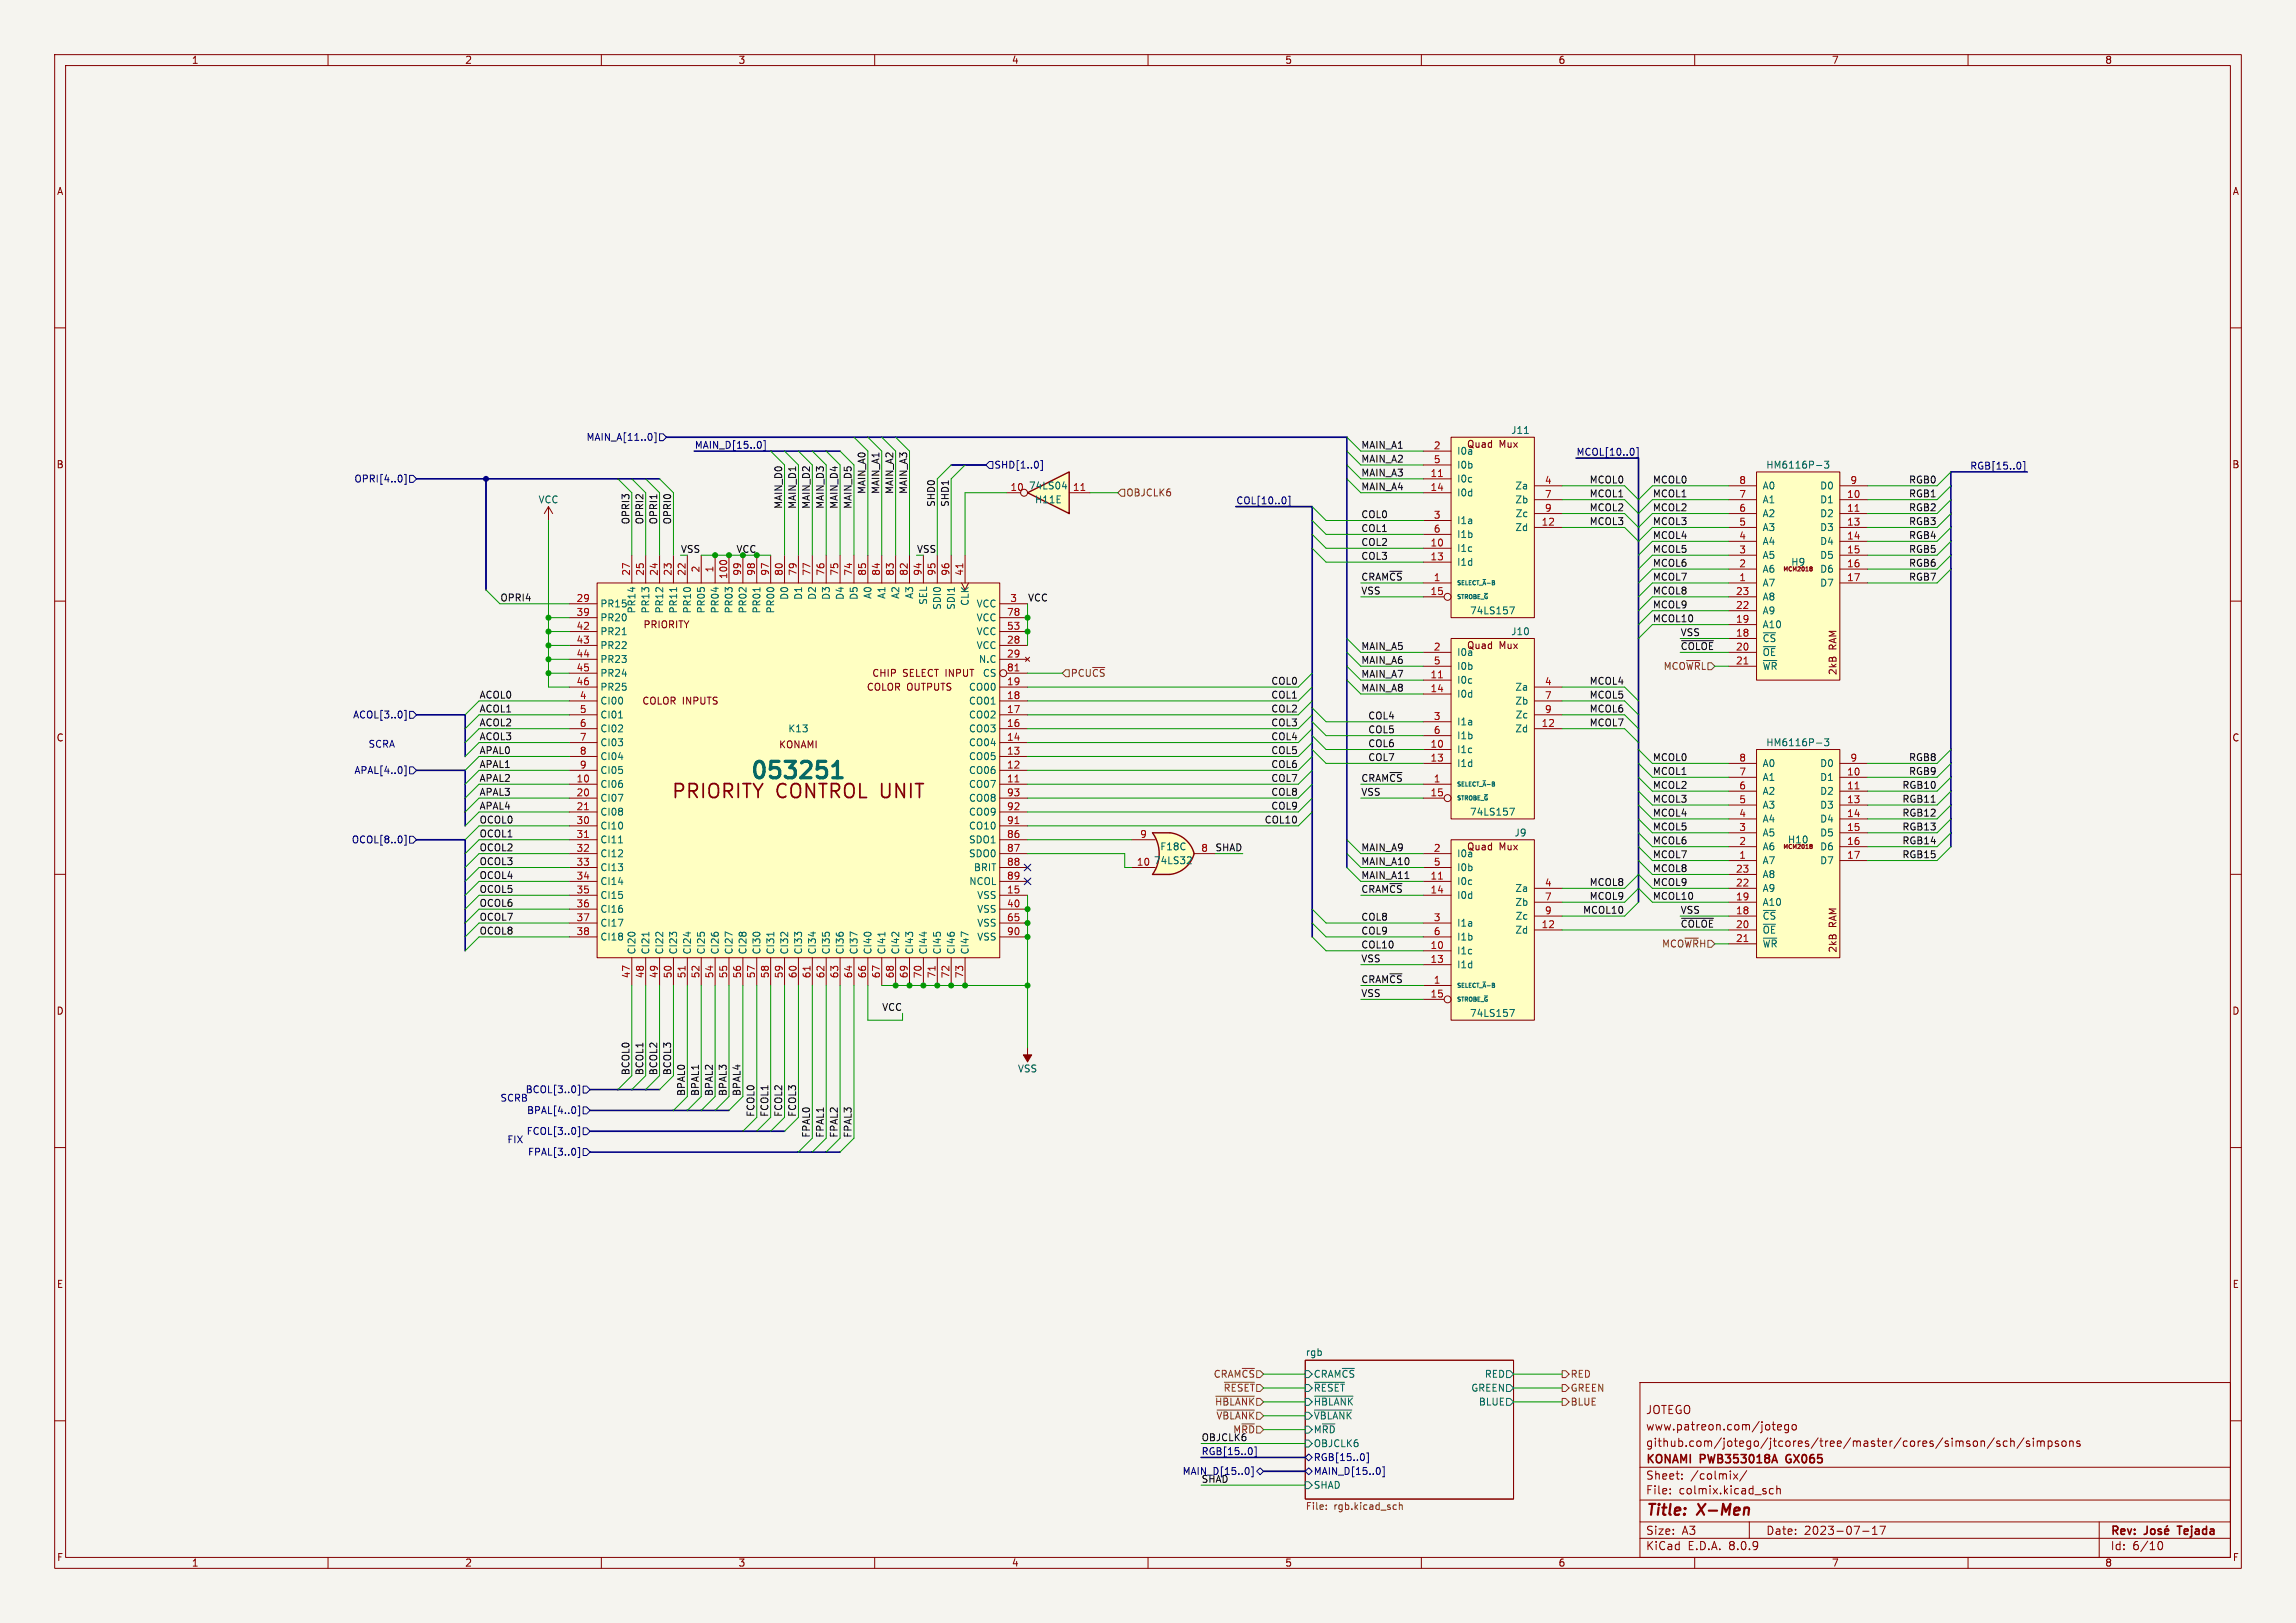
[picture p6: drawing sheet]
<svg xmlns="http://www.w3.org/2000/svg" width="420mm" height="297mm" viewBox="0 0 420 297" stroke-linecap="round" stroke-linejoin="round" font-family="sans-serif">
<defs><g id="words">
<text font-size="4.2" fill="#006464" x="136.9" y="143.4">053251</text>
<g font-size="3.5" fill="#840000">
<text x="122.7" y="146.5">PRIORITY</text>
<text x="141.9" y="146.5">CONTROL UNIT</text>
</g>
<g font-size="2.8" fill="#840000">
<text x="301" y="277.9">Title:</text>
<text x="310.6" y="277.9">X-Men</text>
</g>
<g font-size="2.1" fill="#840000">
<text x="301" y="262">www.patreon.com/jotego</text>
<text x="301" y="259">JOTEGO</text>
<text x="301" y="268.2">KONAMI</text>
<text x="301" y="265">github.com/jotego/jtcores/tree/master/cores/simson/sch/simpsons</text>
<text x="311.1" y="268.2">PWB353018A</text>
<text x="327.4" y="268.2">GX065</text>
<text x="301" y="273.7">File:</text>
<text x="301" y="271">Sheet:</text>
<text x="307.1" y="273.7">colmix.kicad_sch</text>
<text x="309.2" y="271">/colmix/</text>
<text x="301" y="281.1">Size:</text>
<text x="307.6" y="281.1">A3</text>
<text x="323" y="281.1">Date:</text>
<text x="330" y="281.1">2023-07-17</text>
<text x="386" y="281.3">Rev:</text>
<text x="399.1" y="281.3">Tejada</text>
<text x="301" y="283.9">KiCad</text>
<text x="308.7" y="283.9">E.D.A.</text>
<text x="316.3" y="283.9">8.0.9</text>
<text x="386" y="283.9">Id:</text>
<text x="390.1" y="283.9">6/10</text>
</g>
<g font-size="1.8" fill="#840000">
<text x="35" y="11.9">1</text>
<text x="85" y="11.9">2</text>
<text x="135" y="11.9">3</text>
<text x="185" y="11.9">4</text>
<text x="235" y="11.9">5</text>
<text x="285" y="11.9">6</text>
<text x="335" y="11.9">7</text>
<text x="385" y="11.9">8</text>
<text x="10.3" y="35.9">A</text>
<text x="408.3" y="35.9">A</text>
<text x="268.3" y="82.2">Quad</text>
<text x="274.2" y="82.2">Mux</text>
<text x="10.3" y="85.9">B</text>
<text x="408.2" y="85.9">B</text>
<text x="117.6" y="115.2">PRIORITY</text>
<text x="268.3" y="119">Quad</text>
<text x="274.2" y="119">Mux</text>
<text x="336.2" y="118.9" transform="rotate(-90 336.2 118.9)">RAM</text>
<text x="159.5" y="124.1">CHIP</text>
<text x="165.1" y="124.1">SELECT INPUT</text>
<text x="336.2" y="123.6" transform="rotate(-90 336.2 123.6)">2kB</text>
<text x="117.4" y="129.1">COLOR INPUTS</text>
<text x="158.5" y="126.6">COLOR OUTPUTS</text>
<text x="10.3" y="135.9">C</text>
<text x="142.4" y="137.1">KONAMI</text>
<text x="408.2" y="135.9">C</text>
<text x="268.3" y="155.8">Quad</text>
<text x="274.2" y="155.8">Mux</text>
<text x="336.2" y="169.7" transform="rotate(-90 336.2 169.7)">RAM</text>
<text x="336.2" y="174.4" transform="rotate(-90 336.2 174.4)">2kB</text>
<text x="10.3" y="185.9">D</text>
<text x="408.2" y="185.9">D</text>
<text x="10.3" y="235.9">E</text>
<text x="408.3" y="235.9">E</text>
<text x="10.3" y="285.9">F</text>
<text x="35" y="286.9">1</text>
<text x="85" y="286.9">2</text>
<text x="135" y="286.9">3</text>
<text x="185" y="286.9">4</text>
<text x="235" y="286.9">5</text>
<text x="285" y="286.9">6</text>
<text x="335" y="286.9">7</text>
<text x="385" y="286.9">8</text>
<text x="408.3" y="285.9">F</text>
</g>
<g font-size="1.8" fill="#000084">
<text x="107.2" y="80.9">MAIN_A[11..0]</text>
<text x="127" y="82.2">MAIN_D[15..0]</text>
<text x="288.3" y="83.5">MCOL[10..0]</text>
<text x="64.7" y="88.5">OPRI[4..0]</text>
<text x="181.8" y="86">SHD[1..0]</text>
<text x="360.3" y="86">RGB[15..0]</text>
<text x="226.1" y="92.4">COL[10..0]</text>
<text x="64.5" y="131.7">ACOL[3..0]</text>
<text x="64.7" y="141.8">APAL[4..0]</text>
<text x="64.3" y="154.5">OCOL[8..0]</text>
<text x="96.1" y="200.3">BCOL[3..0]</text>
<text x="96.2" y="207.9">FCOL[3..0]</text>
<text x="96.3" y="204.1">BPAL[4..0]</text>
<text x="96.5" y="211.7">FPAL[3..0]</text>
<text x="219.7" y="266.4">RGB[15..0]</text>
<text x="240.2" y="267.6">RGB[15..0]</text>
<text x="216.2" y="270.1">MAIN_D[15..0]</text>
<text x="240.2" y="270.1">MAIN_D[15..0]</text>
</g>
<g font-size="1.8" fill="#0f0f0f">
<text x="248.9" y="82.2">MAIN_A1</text>
<text x="248.9" y="87.3">MAIN_A3</text>
<text x="248.9" y="89.8">MAIN_A4</text>
<text x="248.9" y="84.7">MAIN_A2</text>
<text x="290.7" y="88.6">MCOL0</text>
<text x="302.3" y="88.6">MCOL0</text>
<text x="349.1" y="88.6">RGB0</text>
<text x="143.2" y="93.2" transform="rotate(-90 143.2 93.2)">MAIN_D0</text>
<text x="145.7" y="93.2" transform="rotate(-90 145.7 93.2)">MAIN_D1</text>
<text x="148.2" y="93.2" transform="rotate(-90 148.2 93.2)">MAIN_D2</text>
<text x="150.8" y="93.2" transform="rotate(-90 150.8 93.2)">MAIN_D3</text>
<text x="153.3" y="93.2" transform="rotate(-90 153.3 93.2)">MAIN_D4</text>
<text x="155.9" y="93.2" transform="rotate(-90 155.9 93.2)">MAIN_D5</text>
<text x="158.4" y="90.5" transform="rotate(-90 158.4 90.5)">MAIN_A0</text>
<text x="160.9" y="90.5" transform="rotate(-90 160.9 90.5)">MAIN_A1</text>
<text x="163.5" y="90.5" transform="rotate(-90 163.5 90.5)">MAIN_A2</text>
<text x="166" y="90.5" transform="rotate(-90 166 90.5)">MAIN_A3</text>
<text x="171.1" y="92.9" transform="rotate(-90 171.1 92.9)">SHD0</text>
<text x="173.6" y="92.9" transform="rotate(-90 173.6 92.9)">SHD1</text>
<text x="248.9" y="94.9">COL0</text>
<text x="290.7" y="93.6">MCOL2</text>
<text x="290.7" y="91.1">MCOL1</text>
<text x="302.3" y="91.1">MCOL1</text>
<text x="302.3" y="93.6">MCOL2</text>
<text x="349.1" y="91.1">RGB1</text>
<text x="349.1" y="93.6">RGB2</text>
<text x="115.2" y="96.1" transform="rotate(-90 115.2 96.1)">OPRI3</text>
<text x="117.8" y="96.1" transform="rotate(-90 117.8 96.1)">OPRI2</text>
<text x="120.3" y="96.1" transform="rotate(-90 120.3 96.1)">OPRI1</text>
<text x="122.8" y="96.1" transform="rotate(-90 122.8 96.1)">OPRI0</text>
<text x="248.9" y="97.4">COL1</text>
<text x="248.9" y="100">COL2</text>
<text x="290.7" y="96.2">MCOL3</text>
<text x="302.3" y="98.7">MCOL4</text>
<text x="302.3" y="96.2">MCOL3</text>
<text x="302.3" y="101.3">MCOL5</text>
<text x="349.1" y="101.3">RGB5</text>
<text x="349.1" y="96.2">RGB3</text>
<text x="349.1" y="98.7">RGB4</text>
<text x="248.9" y="102.5">COL3</text>
<text x="248.9" y="106.3">CRAM~{CS}</text>
<text x="302.3" y="106.3">MCOL7</text>
<text x="302.3" y="103.8">MCOL6</text>
<text x="349.1" y="106.3">RGB7</text>
<text x="349.1" y="103.8">RGB6</text>
<text x="91.4" y="110.1">OPRI4</text>
<text x="188" y="110.1">VCC</text>
<text x="248.9" y="108.9">VSS</text>
<text x="302.3" y="108.9">MCOL8</text>
<text x="302.3" y="114">MCOL10</text>
<text x="302.3" y="111.4">MCOL9</text>
<text x="248.9" y="119">MAIN_A5</text>
<text x="307.3" y="119">~{COLOE}</text>
<text x="307.3" y="116.5">VSS</text>
<text x="232.4" y="125.4">COL0</text>
<text x="248.9" y="124.1">MAIN_A7</text>
<text x="248.9" y="121.6">MAIN_A6</text>
<text x="290.7" y="125.4">MCOL4</text>
<text x="87.6" y="130.5">ACOL1</text>
<text x="87.6" y="127.9">ACOL0</text>
<text x="232.4" y="127.9">COL1</text>
<text x="232.4" y="130.5">COL2</text>
<text x="248.9" y="126.7">MAIN_A8</text>
<text x="250.2" y="131.7">COL4</text>
<text x="290.7" y="127.9">MCOL5</text>
<text x="290.7" y="130.5">MCOL6</text>
<text x="87.6" y="133">ACOL2</text>
<text x="87.6" y="135.5">ACOL3</text>
<text x="232.4" y="133">COL3</text>
<text x="232.4" y="135.5">COL4</text>
<text x="250.2" y="134.3">COL5</text>
<text x="250.2" y="136.8">COL6</text>
<text x="290.7" y="133">MCOL7</text>
<text x="87.6" y="138.1">APAL0</text>
<text x="87.6" y="140.6">APAL1</text>
<text x="87.6" y="143.2">APAL2</text>
<text x="232.4" y="138.1">COL5</text>
<text x="232.4" y="143.2">COL7</text>
<text x="232.4" y="140.6">COL6</text>
<text x="248.9" y="143.2">CRAM~{CS}</text>
<text x="250.2" y="139.4">COL7</text>
<text x="302.3" y="141.9">MCOL1</text>
<text x="302.3" y="139.4">MCOL0</text>
<text x="349.1" y="139.4">RGB8</text>
<text x="349.1" y="141.9">RGB9</text>
<text x="87.6" y="145.7">APAL3</text>
<text x="87.6" y="148.2">APAL4</text>
<text x="232.4" y="145.7">COL8</text>
<text x="232.4" y="148.2">COL9</text>
<text x="248.9" y="145.7">VSS</text>
<text x="302.3" y="149.5">MCOL4</text>
<text x="302.3" y="144.4">MCOL2</text>
<text x="302.3" y="147">MCOL3</text>
<text x="347.9" y="149.5">RGB12</text>
<text x="347.9" y="144.4">RGB10</text>
<text x="347.9" y="147">RGB11</text>
<text x="87.6" y="150.8">OCOL0</text>
<text x="87.6" y="155.9">OCOL2</text>
<text x="87.6" y="153.3">OCOL1</text>
<text x="222.2" y="155.9">SHAD</text>
<text x="231.2" y="150.8">COL10</text>
<text x="248.9" y="155.9">MAIN_A9</text>
<text x="302.3" y="152.1">MCOL5</text>
<text x="302.3" y="154.6">MCOL6</text>
<text x="347.9" y="154.6">RGB14</text>
<text x="347.9" y="152.1">RGB13</text>
<text x="87.6" y="160.9">OCOL4</text>
<text x="87.6" y="158.4">OCOL3</text>
<text x="248.9" y="158.4">MAIN_A10</text>
<text x="248.9" y="160.9">MAIN_A11</text>
<text x="302.3" y="159.7">MCOL8</text>
<text x="302.3" y="157.1">MCOL7</text>
<text x="347.9" y="157.1">RGB15</text>
<text x="87.6" y="163.5">OCOL5</text>
<text x="87.6" y="166">OCOL6</text>
<text x="248.9" y="163.5">CRAM~{CS}</text>
<text x="289.5" y="167.3">MCOL10</text>
<text x="290.7" y="162.2">MCOL8</text>
<text x="290.7" y="164.8">MCOL9</text>
<text x="302.3" y="162.2">MCOL9</text>
<text x="302.3" y="164.8">MCOL10</text>
<text x="307.3" y="167.3">VSS</text>
<text x="87.6" y="168.6">OCOL7</text>
<text x="87.6" y="171.1">OCOL8</text>
<text x="248.9" y="171.1">COL9</text>
<text x="248.9" y="173.6">COL10</text>
<text x="248.9" y="168.6">COL8</text>
<text x="307.3" y="169.8">~{COLOE}</text>
<text x="248.9" y="180">CRAM~{CS}</text>
<text x="248.9" y="176.2">VSS</text>
<text x="161.3" y="185.1">VCC</text>
<text x="248.9" y="182.5">VSS</text>
<text x="115.2" y="196.8" transform="rotate(-90 115.2 196.8)">BCOL0</text>
<text x="117.8" y="196.8" transform="rotate(-90 117.8 196.8)">BCOL1</text>
<text x="120.3" y="196.8" transform="rotate(-90 120.3 196.8)">BCOL2</text>
<text x="122.8" y="196.8" transform="rotate(-90 122.8 196.8)">BCOL3</text>
<text x="125.4" y="200.7" transform="rotate(-90 125.4 200.7)">BPAL0</text>
<text x="127.9" y="200.7" transform="rotate(-90 127.9 200.7)">BPAL1</text>
<text x="130.5" y="200.7" transform="rotate(-90 130.5 200.7)">BPAL2</text>
<text x="133" y="200.7" transform="rotate(-90 133 200.7)">BPAL3</text>
<text x="135.5" y="200.7" transform="rotate(-90 135.5 200.7)">BPAL4</text>
<text x="138.1" y="204.5" transform="rotate(-90 138.1 204.5)">FCOL0</text>
<text x="140.6" y="204.5" transform="rotate(-90 140.6 204.5)">FCOL1</text>
<text x="143.2" y="204.5" transform="rotate(-90 143.2 204.5)">FCOL2</text>
<text x="145.7" y="204.5" transform="rotate(-90 145.7 204.5)">FCOL3</text>
<text x="148.2" y="208.3" transform="rotate(-90 148.2 208.3)">FPAL0</text>
<text x="150.8" y="208.3" transform="rotate(-90 150.8 208.3)">FPAL1</text>
<text x="153.3" y="208.3" transform="rotate(-90 153.3 208.3)">FPAL2</text>
<text x="155.9" y="208.3" transform="rotate(-90 155.9 208.3)">FPAL3</text>
<text x="219.7" y="263.8">OBJCLK6</text>
<text x="225.5" y="262.5">M~{RD}</text>
<text x="219.7" y="271.4">SHAD</text>
</g>
<g font-size="1.8" fill="#a90000">
<text x="262.2" y="82.3">2</text>
<text x="184.7" y="89.9">10</text>
<text x="196.2" y="89.9">11</text>
<text x="261.6" y="87.4">11</text>
<text x="261.6" y="89.9">14</text>
<text x="262.2" y="84.8">5</text>
<text x="282.5" y="88.6">4</text>
<text x="318.1" y="88.6">8</text>
<text x="338.4" y="88.6">9</text>
<text x="262.2" y="95">3</text>
<text x="282.5" y="91.2">7</text>
<text x="282.5" y="93.7">9</text>
<text x="318.1" y="93.7">6</text>
<text x="318.1" y="91.2">7</text>
<text x="337.8" y="91.2">10</text>
<text x="337.8" y="93.7">11</text>
<text x="261.6" y="100.1">10</text>
<text x="262.2" y="97.5">6</text>
<text x="281.9" y="96.3">12</text>
<text x="318.1" y="101.3">3</text>
<text x="318.1" y="98.8">4</text>
<text x="318.1" y="96.3">5</text>
<text x="337.8" y="96.3">13</text>
<text x="337.8" y="98.8">14</text>
<text x="337.8" y="101.3">15</text>
<text x="115.3" y="105.5" transform="rotate(-90 115.3 105.5)">27</text>
<text x="117.9" y="105.5" transform="rotate(-90 117.9 105.5)">25</text>
<text x="120.4" y="105.5" transform="rotate(-90 120.4 105.5)">24</text>
<text x="122.9" y="105.5" transform="rotate(-90 122.9 105.5)">23</text>
<text x="125.5" y="105.5" transform="rotate(-90 125.5 105.5)">22</text>
<text x="128" y="104.8" transform="rotate(-90 128 104.8)">2</text>
<text x="130.6" y="104.8" transform="rotate(-90 130.6 104.8)">1</text>
<text x="133.1" y="106.1" transform="rotate(-90 133.1 106.1)">100</text>
<text x="135.6" y="105.5" transform="rotate(-90 135.6 105.5)">99</text>
<text x="138.2" y="105.5" transform="rotate(-90 138.2 105.5)">98</text>
<text x="140.7" y="105.5" transform="rotate(-90 140.7 105.5)">97</text>
<text x="143.3" y="105.5" transform="rotate(-90 143.3 105.5)">80</text>
<text x="145.8" y="105.5" transform="rotate(-90 145.8 105.5)">79</text>
<text x="148.3" y="105.5" transform="rotate(-90 148.3 105.5)">77</text>
<text x="150.9" y="105.5" transform="rotate(-90 150.9 105.5)">76</text>
<text x="153.4" y="105.5" transform="rotate(-90 153.4 105.5)">75</text>
<text x="156" y="105.5" transform="rotate(-90 156 105.5)">74</text>
<text x="158.5" y="105.5" transform="rotate(-90 158.5 105.5)">85</text>
<text x="161" y="105.5" transform="rotate(-90 161 105.5)">84</text>
<text x="163.6" y="105.5" transform="rotate(-90 163.6 105.5)">83</text>
<text x="166.1" y="105.5" transform="rotate(-90 166.1 105.5)">82</text>
<text x="168.7" y="105.5" transform="rotate(-90 168.7 105.5)">94</text>
<text x="171.2" y="105.5" transform="rotate(-90 171.2 105.5)">95</text>
<text x="173.7" y="105.5" transform="rotate(-90 173.7 105.5)">96</text>
<text x="176.3" y="105.5" transform="rotate(-90 176.3 105.5)">41</text>
<text x="261.6" y="102.6">13</text>
<text x="262.2" y="106.4">1</text>
<text x="318.1" y="106.4">1</text>
<text x="318.1" y="103.9">2</text>
<text x="337.8" y="103.9">16</text>
<text x="337.8" y="106.4">17</text>
<text x="105.4" y="110.2">29</text>
<text x="105.4" y="112.8">39</text>
<text x="184.1" y="112.8">78</text>
<text x="184.7" y="110.2">3</text>
<text x="261.6" y="109">15</text>
<text x="317.5" y="111.5">22</text>
<text x="317.5" y="109">23</text>
<text x="105.4" y="115.3">42</text>
<text x="105.4" y="117.9">43</text>
<text x="184.1" y="117.9">28</text>
<text x="184.1" y="115.3">53</text>
<text x="262.2" y="119.1">2</text>
<text x="317.5" y="116.6">18</text>
<text x="317.5" y="114">19</text>
<text x="317.5" y="119.1">20</text>
<text x="105.4" y="120.4">44</text>
<text x="105.4" y="122.9">45</text>
<text x="105.4" y="125.5">46</text>
<text x="184.1" y="125.5">19</text>
<text x="184.1" y="120.4">29</text>
<text x="184.1" y="122.9">81</text>
<text x="261.6" y="124.2">11</text>
<text x="262.2" y="121.7">5</text>
<text x="282.5" y="125.5">4</text>
<text x="317.5" y="121.7">21</text>
<text x="106" y="128">4</text>
<text x="106" y="130.6">5</text>
<text x="184.1" y="130.6">17</text>
<text x="184.1" y="128">18</text>
<text x="261.6" y="126.7">14</text>
<text x="262.2" y="131.8">3</text>
<text x="282.5" y="128">7</text>
<text x="282.5" y="130.6">9</text>
<text x="106" y="133.1">6</text>
<text x="106" y="135.6">7</text>
<text x="184.1" y="135.6">14</text>
<text x="184.1" y="133.1">16</text>
<text x="261.6" y="136.9">10</text>
<text x="262.2" y="134.4">6</text>
<text x="281.9" y="133.1">12</text>
<text x="105.4" y="143.3">10</text>
<text x="106" y="138.2">8</text>
<text x="106" y="140.7">9</text>
<text x="184.1" y="143.3">11</text>
<text x="184.1" y="140.7">12</text>
<text x="184.1" y="138.2">13</text>
<text x="261.6" y="139.4">13</text>
<text x="262.2" y="143.3">1</text>
<text x="318.1" y="142">7</text>
<text x="318.1" y="139.4">8</text>
<text x="337.8" y="142">10</text>
<text x="338.4" y="139.4">9</text>
<text x="105.4" y="145.8">20</text>
<text x="105.4" y="148.3">21</text>
<text x="184.1" y="148.3">92</text>
<text x="184.1" y="145.8">93</text>
<text x="261.6" y="145.8">15</text>
<text x="318.1" y="149.6">4</text>
<text x="318.1" y="147.1">5</text>
<text x="318.1" y="144.5">6</text>
<text x="337.8" y="144.5">11</text>
<text x="337.8" y="147.1">13</text>
<text x="337.8" y="149.6">14</text>
<text x="105.4" y="150.9">30</text>
<text x="105.4" y="153.4">31</text>
<text x="105.4" y="156">32</text>
<text x="184.1" y="153.4">86</text>
<text x="184.1" y="156">87</text>
<text x="184.1" y="150.9">91</text>
<text x="208.5" y="153.4">9</text>
<text x="219.6" y="156">8</text>
<text x="262.2" y="156">2</text>
<text x="318.1" y="154.7">2</text>
<text x="318.1" y="152.1">3</text>
<text x="337.8" y="152.1">15</text>
<text x="337.8" y="154.7">16</text>
<text x="105.4" y="158.5">33</text>
<text x="105.4" y="161">34</text>
<text x="184.1" y="158.5">88</text>
<text x="184.1" y="161">89</text>
<text x="207.9" y="158.5">10</text>
<text x="261.6" y="161">11</text>
<text x="262.2" y="158.5">5</text>
<text x="317.5" y="159.8">23</text>
<text x="318.1" y="157.2">1</text>
<text x="337.8" y="157.2">17</text>
<text x="105.4" y="163.6">35</text>
<text x="105.4" y="166.1">36</text>
<text x="184.1" y="163.6">15</text>
<text x="184.1" y="166.1">40</text>
<text x="261.6" y="163.6">14</text>
<text x="282.5" y="162.3">4</text>
<text x="282.5" y="164.8">7</text>
<text x="282.5" y="167.4">9</text>
<text x="317.5" y="167.4">18</text>
<text x="317.5" y="164.8">19</text>
<text x="317.5" y="162.3">22</text>
<text x="105.4" y="168.7">37</text>
<text x="105.4" y="171.2">38</text>
<text x="184.1" y="168.7">65</text>
<text x="184.1" y="171.2">90</text>
<text x="261.6" y="173.7">10</text>
<text x="262.2" y="168.7">3</text>
<text x="262.2" y="171.2">6</text>
<text x="281.9" y="169.9">12</text>
<text x="317.5" y="169.9">20</text>
<text x="317.5" y="172.5">21</text>
<text x="115.3" y="179.1" transform="rotate(-90 115.3 179.1)">47</text>
<text x="117.9" y="179.1" transform="rotate(-90 117.9 179.1)">48</text>
<text x="120.4" y="179.1" transform="rotate(-90 120.4 179.1)">49</text>
<text x="122.9" y="179.1" transform="rotate(-90 122.9 179.1)">50</text>
<text x="125.5" y="179.1" transform="rotate(-90 125.5 179.1)">51</text>
<text x="128" y="179.1" transform="rotate(-90 128 179.1)">52</text>
<text x="130.6" y="179.1" transform="rotate(-90 130.6 179.1)">54</text>
<text x="133.1" y="179.1" transform="rotate(-90 133.1 179.1)">55</text>
<text x="135.6" y="179.1" transform="rotate(-90 135.6 179.1)">56</text>
<text x="138.2" y="179.1" transform="rotate(-90 138.2 179.1)">57</text>
<text x="140.7" y="179.1" transform="rotate(-90 140.7 179.1)">58</text>
<text x="143.3" y="179.1" transform="rotate(-90 143.3 179.1)">59</text>
<text x="145.8" y="179.1" transform="rotate(-90 145.8 179.1)">60</text>
<text x="148.3" y="179.1" transform="rotate(-90 148.3 179.1)">61</text>
<text x="150.9" y="179.1" transform="rotate(-90 150.9 179.1)">62</text>
<text x="153.4" y="179.1" transform="rotate(-90 153.4 179.1)">63</text>
<text x="156" y="179.1" transform="rotate(-90 156 179.1)">64</text>
<text x="158.5" y="179.1" transform="rotate(-90 158.5 179.1)">66</text>
<text x="161" y="179.1" transform="rotate(-90 161 179.1)">67</text>
<text x="163.6" y="179.1" transform="rotate(-90 163.6 179.1)">68</text>
<text x="166.1" y="179.1" transform="rotate(-90 166.1 179.1)">69</text>
<text x="168.7" y="179.1" transform="rotate(-90 168.7 179.1)">70</text>
<text x="171.2" y="179.1" transform="rotate(-90 171.2 179.1)">71</text>
<text x="173.7" y="179.1" transform="rotate(-90 173.7 179.1)">72</text>
<text x="176.3" y="179.1" transform="rotate(-90 176.3 179.1)">73</text>
<text x="261.6" y="176.3">13</text>
<text x="261.6" y="182.6">15</text>
<text x="262.2" y="180.1">1</text>
</g>
<g font-size="1.8" fill="#006464">
<text x="266.4" y="83.4">I0a</text>
<text x="276.3" y="79.6">J11</text>
<text x="188.1" y="89.8">74LS04</text>
<text x="266.4" y="88.5">I0c</text>
<text x="266.4" y="86">I0b</text>
<text x="277.1" y="89.8">Za</text>
<text x="322.3" y="89.8">A0</text>
<text x="323" y="86">HM6116P-3</text>
<text x="332.9" y="89.8">D0</text>
<text x="98.4" y="92.3">VCC</text>
<text x="189.2" y="92.3">H11E</text>
<text x="266.4" y="91">I0d</text>
<text x="277.1" y="92.3">Zb</text>
<text x="277.2" y="94.8">Zc</text>
<text x="322.3" y="94.8">A2</text>
<text x="322.3" y="92.3">A1</text>
<text x="332.9" y="92.3">D1</text>
<text x="332.9" y="94.8">D2</text>
<text x="266.4" y="101.2">I1c</text>
<text x="266.4" y="96.1">I1a</text>
<text x="266.4" y="98.7">I1b</text>
<text x="277.1" y="97.4">Zd</text>
<text x="322.3" y="99.9">A4</text>
<text x="322.3" y="97.4">A3</text>
<text x="332.9" y="97.4">D3</text>
<text x="332.9" y="99.9">D4</text>
<text x="266.4" y="103.7">I1d</text>
<text x="322.3" y="107.5">A7</text>
<text x="322.3" y="105">A6</text>
<text x="322.3" y="102.5">A5</text>
<text x="327.6" y="103.7">H9</text>
<text x="332.9" y="102.5">D5</text>
<text x="332.9" y="105">D6</text>
<text x="332.9" y="107.5">D7</text>
<text x="109.7" y="111.4">PR15</text>
<text x="109.7" y="113.9">PR20</text>
<text x="116.4" y="112.4" transform="rotate(-90 116.4 112.4)">PR14</text>
<text x="119" y="112.4" transform="rotate(-90 119 112.4)">PR13</text>
<text x="121.5" y="112.4" transform="rotate(-90 121.5 112.4)">PR12</text>
<text x="124.1" y="112.4" transform="rotate(-90 124.1 112.4)">PR11</text>
<text x="126.6" y="112.4" transform="rotate(-90 126.6 112.4)">PR10</text>
<text x="129.1" y="112.4" transform="rotate(-90 129.1 112.4)">PR05</text>
<text x="131.7" y="112.4" transform="rotate(-90 131.7 112.4)">PR04</text>
<text x="134.2" y="112.4" transform="rotate(-90 134.2 112.4)">PR03</text>
<text x="136.8" y="112.4" transform="rotate(-90 136.8 112.4)">PR02</text>
<text x="139.3" y="112.4" transform="rotate(-90 139.3 112.4)">PR01</text>
<text x="141.8" y="112.4" transform="rotate(-90 141.8 112.4)">PR00</text>
<text x="144.4" y="109.9" transform="rotate(-90 144.4 109.9)">D0</text>
<text x="146.9" y="109.9" transform="rotate(-90 146.9 109.9)">D1</text>
<text x="149.5" y="109.9" transform="rotate(-90 149.5 109.9)">D2</text>
<text x="152" y="109.9" transform="rotate(-90 152 109.9)">D3</text>
<text x="154.5" y="109.9" transform="rotate(-90 154.5 109.9)">D4</text>
<text x="157.1" y="109.9" transform="rotate(-90 157.1 109.9)">D5</text>
<text x="159.6" y="109.7" transform="rotate(-90 159.6 109.7)">A0</text>
<text x="162.2" y="109.7" transform="rotate(-90 162.2 109.7)">A1</text>
<text x="164.7" y="109.7" transform="rotate(-90 164.7 109.7)">A2</text>
<text x="167.2" y="109.7" transform="rotate(-90 167.2 109.7)">A3</text>
<text x="169.8" y="110.8" transform="rotate(-90 169.8 110.8)">SEL</text>
<text x="172.3" y="111.7" transform="rotate(-90 172.3 111.7)">SDI0</text>
<text x="174.9" y="111.7" transform="rotate(-90 174.9 111.7)">SDI1</text>
<text x="177.4" y="111" transform="rotate(-90 177.4 111)">CLK</text>
<text x="178.5" y="111.4">VCC</text>
<text x="178.5" y="113.9">VCC</text>
<text x="268.8" y="112.6">74LS157</text>
<text x="322.3" y="112.6">A9</text>
<text x="322.3" y="110.1">A8</text>
<text x="109.7" y="116.4">PR21</text>
<text x="109.7" y="119">PR22</text>
<text x="178.5" y="119">VCC</text>
<text x="178.5" y="116.4">VCC</text>
<text x="276.3" y="116.4">J10</text>
<text x="322.3" y="117.7">~{CS}</text>
<text x="322.3" y="115.2">A10</text>
<text x="109.7" y="121.5">PR23</text>
<text x="109.7" y="124.1">PR24</text>
<text x="179" y="121.5">N.C</text>
<text x="179.7" y="124.1">CS</text>
<text x="266.4" y="125.3">I0c</text>
<text x="266.4" y="120.2">I0a</text>
<text x="266.4" y="122.8">I0b</text>
<text x="322.3" y="120.2">~{OE}</text>
<text x="322.3" y="122.8">~{WR}</text>
<text x="109.7" y="129.1">CI00</text>
<text x="109.7" y="126.6">PR25</text>
<text x="109.7" y="131.7">CI01</text>
<text x="177.1" y="131.7">CO02</text>
<text x="177.1" y="129.1">CO01</text>
<text x="177.1" y="126.6">CO00</text>
<text x="266.4" y="127.9">I0d</text>
<text x="277.1" y="126.6">Za</text>
<text x="277.1" y="129.1">Zb</text>
<text x="277.2" y="131.7">Zc</text>
<text x="109.7" y="134.2">CI02</text>
<text x="109.7" y="136.8">CI03</text>
<text x="144.1" y="134.2">K13</text>
<text x="177.1" y="136.8">CO04</text>
<text x="177.1" y="134.2">CO03</text>
<text x="266.4" y="132.9">I1a</text>
<text x="266.4" y="135.5">I1b</text>
<text x="277.1" y="134.2">Zd</text>
<text x="323" y="136.8">HM6116P-3</text>
<text x="109.7" y="139.3">CI04</text>
<text x="109.7" y="141.8">CI05</text>
<text x="177.1" y="141.8">CO06</text>
<text x="177.1" y="139.3">CO05</text>
<text x="266.4" y="138">I1c</text>
<text x="266.4" y="140.6">I1d</text>
<text x="322.3" y="143.1">A1</text>
<text x="322.3" y="140.6">A0</text>
<text x="332.9" y="143.1">D1</text>
<text x="332.9" y="140.6">D0</text>
<text x="109.7" y="144.4">CI06</text>
<text x="109.7" y="146.9">CI07</text>
<text x="109.7" y="149.5">CI08</text>
<text x="177.1" y="144.4">CO07</text>
<text x="177.1" y="149.5">CO09</text>
<text x="177.1" y="146.9">CO08</text>
<text x="268.8" y="149.5">74LS157</text>
<text x="322.3" y="148.2">A3</text>
<text x="322.3" y="145.6">A2</text>
<text x="332.9" y="145.6">D2</text>
<text x="332.9" y="148.2">D3</text>
<text x="109.7" y="152">CI10</text>
<text x="109.7" y="154.5">CI11</text>
<text x="177.1" y="154.5">SDO1</text>
<text x="177.1" y="152">CO10</text>
<text x="212.1" y="155.8">F18C</text>
<text x="276.9" y="153.3">J9</text>
<text x="322.3" y="155.8">A6</text>
<text x="322.3" y="153.3">A5</text>
<text x="322.3" y="150.7">A4</text>
<text x="327" y="154.5">H10</text>
<text x="332.9" y="150.7">D4</text>
<text x="332.9" y="153.3">D5</text>
<text x="332.9" y="155.8">D6</text>
<text x="109.7" y="157.1">CI12</text>
<text x="109.7" y="159.6">CI13</text>
<text x="177.1" y="157.1">SDO0</text>
<text x="178.1" y="159.6">BRIT</text>
<text x="211" y="158.3">74LS32</text>
<text x="266.4" y="157.1">I0a</text>
<text x="266.4" y="159.6">I0b</text>
<text x="322.3" y="158.3">A7</text>
<text x="322.3" y="160.9">A8</text>
<text x="332.9" y="158.3">D7</text>
<text x="109.7" y="162.2">CI14</text>
<text x="109.7" y="164.7">CI15</text>
<text x="109.7" y="167.2">CI16</text>
<text x="177.2" y="162.2">NCOL</text>
<text x="178.7" y="164.7">VSS</text>
<text x="178.7" y="167.2">VSS</text>
<text x="266.4" y="162.2">I0c</text>
<text x="266.4" y="164.7">I0d</text>
<text x="277.1" y="163.4">Za</text>
<text x="277.1" y="166">Zb</text>
<text x="322.3" y="166">A10</text>
<text x="322.3" y="163.4">A9</text>
<text x="109.7" y="169.8">CI17</text>
<text x="109.7" y="172.3">CI18</text>
<text x="178.7" y="169.8">VSS</text>
<text x="178.7" y="172.3">VSS</text>
<text x="266.4" y="169.8">I1a</text>
<text x="266.4" y="172.3">I1b</text>
<text x="277.1" y="171">Zd</text>
<text x="277.2" y="168.5">Zc</text>
<text x="322.3" y="168.5">~{CS}</text>
<text x="322.3" y="171">~{OE}</text>
<text x="322.3" y="173.6">~{WR}</text>
<text x="116.4" y="174.8" transform="rotate(-90 116.4 174.8)">CI20</text>
<text x="119" y="174.8" transform="rotate(-90 119 174.8)">CI21</text>
<text x="121.5" y="174.8" transform="rotate(-90 121.5 174.8)">CI22</text>
<text x="124.1" y="174.8" transform="rotate(-90 124.1 174.8)">CI23</text>
<text x="126.6" y="174.8" transform="rotate(-90 126.6 174.8)">CI24</text>
<text x="129.1" y="174.8" transform="rotate(-90 129.1 174.8)">CI25</text>
<text x="131.7" y="174.8" transform="rotate(-90 131.7 174.8)">CI26</text>
<text x="134.2" y="174.8" transform="rotate(-90 134.2 174.8)">CI27</text>
<text x="136.8" y="174.8" transform="rotate(-90 136.8 174.8)">CI28</text>
<text x="139.3" y="174.8" transform="rotate(-90 139.3 174.8)">CI30</text>
<text x="141.8" y="174.8" transform="rotate(-90 141.8 174.8)">CI31</text>
<text x="144.4" y="174.8" transform="rotate(-90 144.4 174.8)">CI32</text>
<text x="146.9" y="174.8" transform="rotate(-90 146.9 174.8)">CI33</text>
<text x="149.5" y="174.8" transform="rotate(-90 149.5 174.8)">CI34</text>
<text x="152" y="174.8" transform="rotate(-90 152 174.8)">CI35</text>
<text x="154.5" y="174.8" transform="rotate(-90 154.5 174.8)">CI36</text>
<text x="157.1" y="174.8" transform="rotate(-90 157.1 174.8)">CI37</text>
<text x="159.6" y="174.8" transform="rotate(-90 159.6 174.8)">CI40</text>
<text x="162.2" y="174.8" transform="rotate(-90 162.2 174.8)">CI41</text>
<text x="164.7" y="174.8" transform="rotate(-90 164.7 174.8)">CI42</text>
<text x="167.2" y="174.8" transform="rotate(-90 167.2 174.8)">CI43</text>
<text x="169.8" y="174.8" transform="rotate(-90 169.8 174.8)">CI44</text>
<text x="172.3" y="174.8" transform="rotate(-90 172.3 174.8)">CI45</text>
<text x="174.9" y="174.8" transform="rotate(-90 174.9 174.8)">CI46</text>
<text x="177.4" y="174.8" transform="rotate(-90 177.4 174.8)">CI47</text>
<text x="266.4" y="174.9">I1c</text>
<text x="266.4" y="177.4">I1d</text>
<text x="268.8" y="186.3">74LS157</text>
<text x="186.1" y="196.4">VSS</text>
<text x="238.8" y="248.2">rgb</text>
<text x="240.2" y="252.3">CRAM~{CS}</text>
<text x="240.2" y="254.9">~{RESET}</text>
<text x="240.2" y="257.4">~{HBLANK}</text>
<text x="269" y="254.9">GREEN</text>
<text x="270.4" y="257.4">BLUE</text>
<text x="271.5" y="252.3">RED</text>
<text x="240.2" y="262.5">M~{RD}</text>
<text x="240.2" y="259.9">~{VBLANK}</text>
<text x="240.2" y="265">OBJCLK6</text>
<text x="240.2" y="272.6">SHAD</text>
</g>
<g font-size="1.8" fill="#725600">
<text x="205.9" y="91">OBJCLK6</text>
<text x="195.8" y="124.1">PCU~{CS}</text>
<text x="304.2" y="122.8">MCO~{WR}L</text>
<text x="303.9" y="173.6">MCO~{WR}H</text>
<text x="221.9" y="252.3">CRAM~{CS}</text>
<text x="222.2" y="257.4">~{HBLANK}</text>
<text x="223.7" y="254.9">~{RESET}</text>
<text x="287.2" y="257.4">BLUE</text>
<text x="287.2" y="252.3">RED</text>
<text x="287.2" y="254.9">GREEN</text>
<text x="222.4" y="259.9">~{VBLANK}</text>
<text x="238.8" y="276.6">File:</text>
<text x="244" y="276.6">rgb.kicad_sch</text>
</g>
<g font-size="1.8" fill="#009600">
<text x="124.5" y="101.3">VSS</text>
<text x="134.6" y="101.3">VCC</text>
<text x="167.6" y="101.3">VSS</text>
</g>
<g font-size="1.8" fill="#0000c2">
<text x="67.3" y="136.9">SCRA</text>
<text x="91.4" y="201.7">SCRB</text>
<text x="92.7" y="209.3">FIX</text>
</g>
<g font-size="1.1" fill="#006464">
<text x="266.4" y="107.3">SELECT_~{A}-B</text>
<text x="266.4" y="109.8">STROBE_~{G}</text>
<text x="266.4" y="144.1">SELECT_~{A}-B</text>
<text x="266.4" y="146.7">STROBE_~{G}</text>
<text x="266.4" y="180.9">SELECT_~{A}-B</text>
<text x="266.4" y="183.5">STROBE_~{G}</text>
</g>
<g font-size="1.1" fill="#840000">
<text x="326.2" y="104.7">MCM2018</text>
<text x="326.2" y="155.5">MCM2018</text>
</g>
</g></defs>
<path d="M0 0h420v297h-420z" fill="#f5f4ef" stroke="#f5f4ef" stroke-width=".18"/>
<g fill="none" stroke="#840000" stroke-width=".18">
<path d="M10 10h400v277h-400zM12 12h396v273h-396zM60 10v2M110 10v2M160 10v2M210 10v2M260 10v2M310 10v2M360 10v2M10 60h2M408 60h2M10 110h2"/>
<path d="M408 110h2M10 160h2M408 160h2M10 210h2M408 210h2M238.8 248.9h38.1v25.4h-38.1zM300 253h108v32h-108zM10 260h2M300 278.5h108M300 274.5h108M300 268.5h108M305.5 273.2v.2"/>
<path d="M305.5 272.5v.1M307.7 270.5v.2M307.7 269.8v.1M317.1 269.7l.8 1M317.9 269.7l-.8 1M319.5 269.1l-1.3 1.9M320 278.5v3M324.2 260.7h.5M324.4 272.5l-.5-.1-.2 .3v.4l.1 .2h.6M324.6 261.7h.1M325 272.5l.2-.1 .4 .1 .1 .9M325 271.9v1.5"/>
<path d="M325.2 261.2l.7-.2-.1-.2-.4-.1-.2 .2v.7h.6M327.2 260.8l-.5-.1-.3 .3v.4l.2 .2h.6M327.2 260.7v1.2l-.3 .3-.4-.1M327.9 260.8l.2-.1 .4 .1 .1 .6-.2 .2-.3 .1-.2-.2zM342.5 279.7l.4-.4v1.5M343.9 279.3h1l-.7 1.5M362.4 263.7v1M362.4 263.8l.2-.1 .3 .1 .1 .9M364.8 263.1l-1.3 1.9M365.8 263.8l-.4-.1-.2 .2 .1 .2 .5 .2v.3h-.6M367.2 263.8l-.5-.1-.3 .3v.4l.2 .2h.6M367.8 263.8l.2-.1 .4 .1v.9"/>
<path d="M367.8 263.2v1.5M370.2 263.1l-1.3 1.9M371.2 263.8l-.3-.1-.2 .2v.2l.5 .2v.3h-.5M371.9 263.2v.1M371.9 263.7v1M372.7 263.8l.4-.1 .2 .2M372.7 263.7v1M373.3 263.9l.2-.2 .4 .1v.9M373.3 263.9v.8M374.7 263.8l.4-.1 .3 .3v.4l-.2 .2h-.5M374.7 263.7v1.5M376.5 263.8l-.3-.1-.3 .2 .1 .2 .5 .2v.3h-.6"/>
<path d="M377.2 263.8l.2-.1 .5 .1v.6l-.1 .2-.4 .1-.2-.2zM378.6 263.8l.2-.1 .4 .1v.9M378.6 263.7v1M380.4 263.8l-.3-.1-.2 .2v.2l.5 .2v.3h-.5M384 278.5v6.5M408 260h2M60 285v2M110 285v2M160 285v2M210 285v2M260 285v2M300 281.5h108"/>
<path d="M310 285v2M340.7 280.2h1.2M342.5 280.8h.9M360 285v2M394.7 282.7l.2-.5 .2-.1a.8 .8 0 0 1 .5 .7 .8 .8 0 0 1-.5 .8l-.2-.2-.2-.4"/>
</g>
<path d="M326.8 266.4l-.1 .4 .1 .7M392.8 279.3v1.1a.48 .48 0 0 1-.6 .4M393.5 279.9l.4-.1 .3 .3v.4l-.3 .3-.4-.1-.1-.2v-.4zM395.3 279.9l-.3-.1-.2 .2v.2l.5 .2v.3h-.5M396.5 279.2l-.2 .2M398.3 279.3h.8M396 280.3l.7-.2-.1-.2-.4-.1-.2 .2v.7h.6" fill="none" stroke="#840000" stroke-width=".3"/>
<g fill="none" stroke="#006464" stroke-width=".18">
<path d="M238.8 250.8h.6l.6 .7-.6 .6h-.6zM238.8 258.4h.6l.6 .7-.6 .6h-.6zM238.8 253.4h.6l.6 .6-.6 .6h-.6zM238.8 255.9h.6l.6 .6-.6 .7h-.6zM240.4 258h6.9M240.4 253h5.5M240.4 255.5h7.1M275.6 253.4h.6l.7 .6-.7 .6h-.6zM275.6 255.9h.6l.7 .6-.7 .7h-.6zM275.6 250.8h.6l.7 .7-.7 .6h-.6zM238.8 261h.6l.6 .6-.6 .7h-.6zM238.8 271.1h.6l.6 .7-.6 .6h-.6z"/>
<path d="M238.8 263.5h.6l.6 .7-.6 .6h-.6z"/>
</g>
<path d="M238.8 266.7l.6-.6 .6 .6-.6 .6zM238.8 269.2l.6-.6 .6 .6-.6 .7zM249.5 266.1l.1 .4-.1 .7M250 265.9h.3v1.8h-.3M252.3 268.6l.2 .4-.2 .8M252.9 268.4h.3v1.8h-.3" fill="none" stroke="#000084" stroke-width=".18"/>
<path d="M242.6 276.1v.1M242.6 275.4v.2M255.3 275.4h.1M255.4 276.2h-.1M256 275v1.2M256 275.5l.2-.1h.3v.8" fill="none" stroke="#725600" stroke-width=".18"/>
<path d="M265.4 80h15.3v33h-15.3z" fill="#ffffc2"/>
<g fill="none" stroke="#840000" stroke-width=".18">
<path d="M100.3 92.7l-.7 1.3M100.3 92.7v2.6M100.3 92.7l.8 1.3M260.3 87.6h5.1M260.3 90.2h5.1M260.3 82.6h5.1M260.3 95.3h5.1M260.3 85.1h5.1M260.3 97.8h5.1M265.4 80h15.3v33h-15.3zM280.7 96.5h5M280.7 88.9h5"/>
<path d="M280.7 91.4h5M280.7 94h5M260.3 106.7h5.1M260.3 100.3h5.1M260.3 102.9h5.1M260.3 109.2h3.9M188 191.8v2.5"/>
<circle cx="264.8" cy="109.2" r=".63"/>
</g>
<path d="M278.9 79.3h.7M271.3 106.1h.5M271.5 108.6h.6M276.2 111.1h.8l-.5 1.2" fill="none" stroke="#006464" stroke-width=".18"/>
<path d="M263.1 87.2h.8" fill="none" stroke="#a90000" stroke-width=".18"/>
<path d="M187.2 193h1.5l-.7 1.3z" fill="#840000" stroke="#840000" stroke-width=".18"/>
<path d="M109.2 106.7h73.7v68.6h-73.7z" fill="#ffffc2"/>
<g fill="none" stroke="#840000" stroke-width=".18">
<path d="M104.1 118.1h5.1M104.1 110.5h5.1M104.1 113h5.1M104.1 115.6h5.1M109.2 106.7h73.7v68.6h-73.7zM115.6 101.6v5.1M118.1 101.6v5.1M120.6 101.6v5.1M123.2 101.6v5.1M125.7 101.6v5.1M128.3 101.6v5.1M130.8 101.6v5.1"/>
<path d="M133.3 101.6v5.1M135.9 101.6v5.1M138.4 101.6v5.1M141 101.6v5.1M143.5 101.6v5.1M146 101.6v5.1M148.6 101.6v5.1M151.1 101.6v5.1M153.7 101.6v5.1M156.2 101.6v5.1M158.7 101.6v5.1M161.3 101.6v5.1"/>
<path d="M163.8 101.6v5.1M166.4 101.6v5.1M168.9 101.6v5.1M171.4 101.6v5.1M174 101.6v5.1M175.9 106.7l.6 1.3 .7-1.3M176.5 101.6v5.1M182.9 118.1h5.1M182.9 110.5h5.1M182.9 113h5.1M182.9 115.6h5.1M104.1 138.4h5.1"/>
<path d="M104.1 135.9h5.1M104.1 133.4h5.1M104.1 130.8h5.1M104.1 128.3h5.1M104.1 125.7h5.1M104.1 120.7h5.1M104.1 123.2h5.1M182.9 138.4h5.1M182.9 135.9h5.1M182.9 133.4h5.1M182.9 130.8h5.1M182.9 128.3h5.1"/>
<path d="M182.9 125.7h5.1M182.9 120.7h5.1M184.1 123.2h3.9M187.6 120.3l.7 .7M188.3 120.3l-.7 .7M104.1 143.5h5.1M104.1 141h5.1M104.1 146.1h5.1M104.1 148.6h5.1M104.1 151.1h5.1M104.1 153.7h5.1M104.1 156.2h5.1"/>
<path d="M104.1 158.8h5.1M182.9 143.5h5.1M182.9 141h5.1M182.9 146.1h5.1M182.9 148.6h5.1M182.9 151.1h5.1M182.9 153.7h5.1M182.9 156.2h5.1M182.9 158.8h5.1M104.1 163.8h5.1M104.1 161.3h5.1M104.1 166.4h5.1"/>
<path d="M104.1 168.9h5.1M104.1 171.5h5.1M115.6 175.3v5M118.1 175.3v5M120.6 175.3v5M123.2 175.3v5M125.7 175.3v5M128.3 175.3v5M130.8 175.3v5M133.3 175.3v5M135.9 175.3v5M138.4 175.3v5"/>
<path d="M141 175.3v5M143.5 175.3v5M146 175.3v5M148.6 175.3v5M151.1 175.3v5M153.7 175.3v5M156.2 175.3v5M158.7 175.3v5M161.3 175.3v5M163.8 175.3v5M166.4 175.3v5M168.9 175.3v5"/>
<path d="M171.4 175.3v5M174 175.3v5M176.5 175.3v5M182.9 163.8h5.1M182.9 161.3h5.1M182.9 166.4h5.1M182.9 168.9h5.1M182.9 171.5h5.1"/>
<circle cx="183.5" cy="123.2" r=".63"/>
</g>
<path d="M176.1 103.2v.7M185.7 122.8h.7M106.9 148.2h.7M106.9 153.3h.7M185.7 143.1h.7M185.7 150.7h.7M125.3 176.8v.8M148.2 176.8v.8M171 176.8v.8" fill="none" stroke="#a90000" stroke-width=".18"/>
<path d="M113.8 116.1h.7M123.8 107.5v.8M139 107.5v.8M113.2 131.4h.7M113.2 154.2h.7M118.7 170.6v.7M141.5 170.6v.7M161.9 170.6v.7" fill="none" stroke="#006464" stroke-width=".18"/>
<path d="M152.3 142.3h1.7M152.3 140.2l.6-.4 .3-.5v3" fill="none" stroke="#006464" stroke-width=".6"/>
<path d="M321.3 137.2h15.2v38.1h-15.2z" fill="#ffffc2"/>
<g fill="none" stroke="#840000" stroke-width=".18">
<path d="M316.2 139.7h5.1M321.3 137.2h15.2v38.1h-15.2zM336.5 139.7h5.1M316.2 157.5h5.1M316.2 142.2h5.1M316.2 144.8h5.1M316.2 147.3h5.1M316.2 149.9h5.1M316.2 152.4h5.1M316.2 154.9h5.1M331.3 154.5l.2 .2-.2 .2 .2 .2-.2 .2M336.5 157.5h5.1"/>
<path d="M336.5 142.2h5.1M336.5 144.8h5.1M336.5 147.3h5.1M336.5 149.9h5.1M336.5 152.4h5.1M336.5 154.9h5.1M316.2 167.6h5.1M316.2 165.1h5.1M316.2 170.2h5.1M316.2 172.7h5.1M316.2 162.6h5.1M316.2 160h5.1"/>
</g>
<path d="M339.3 144.4h.8M319 172.3h.7" fill="none" stroke="#a90000" stroke-width=".18"/>
<path d="M332.3 136h1M333.7 135.2h.8l-.4 .5 .4 .1v.5l-.2 .2-.6-.2" fill="none" stroke="#006464" stroke-width=".18"/>
<path d="M265.4 116.8h15.3v33.1h-15.3z" fill="#ffffc2"/>
<g fill="none" stroke="#840000" stroke-width=".18">
<path d="M260.3 119.4h5.1M265.4 116.8h15.3v33.1h-15.3zM260.3 137.2h5.1M260.3 124.5h5.1M260.3 139.7h5.1M260.3 127h5.1M260.3 132.1h5.1M260.3 121.9h5.1M260.3 134.6h5.1M280.7 133.4h5M280.7 125.7h5M280.7 128.3h5"/>
<path d="M280.7 130.8h5M260.3 143.5h5.1M260.3 146.1h3.9"/>
<circle cx="264.8" cy="146" r=".63"/>
</g>
<path d="M271.3 142.9h.5M271.5 145.4h.6M276.2 147.9h.8l-.5 1.3" fill="none" stroke="#006464" stroke-width=".18"/>
<path d="M263.1 124h.8" fill="none" stroke="#a90000" stroke-width=".18"/>
<path d="M188 90.2l7.6-3.8v7.6z" fill="#ffffc2"/>
<path d="M188 90.2l7.6-3.8v7.6z" fill="none" stroke="#840000" stroke-width=".25"/>
<g fill="none" stroke="#840000" stroke-width=".18">
<path d="M184.1 90.2h2.6M195.6 90.2h3.8"/>
<circle cx="187.3" cy="90.2" r=".63"/>
</g>
<path d="M197.7 89.8h.8" fill="none" stroke="#a90000" stroke-width=".18"/>
<path d="M194.3 89.1h.8M194.9 88.6v.9" fill="none" stroke="#006464" stroke-width=".18"/>
<path d="M321.3 86.4h15.2v38.1h-15.2z" fill="#ffffc2"/>
<g fill="none" stroke="#840000" stroke-width=".18">
<path d="M316.2 91.4h5.1M316.2 94h5.1M316.2 96.5h5.1M316.2 99.1h5.1M316.2 88.9h5.1M321.3 86.4h15.2v38.1h-15.2zM336.5 91.4h5.1M336.5 94h5.1M336.5 96.5h5.1M336.5 99.1h5.1M336.5 88.9h5.1M316.2 106.7h5.1"/>
<path d="M316.2 101.6h5.1M316.2 104.1h5.1M316.2 116.8h5.1M316.2 114.3h5.1M316.2 119.4h5.1M316.2 111.8h5.1M316.2 109.2h5.1M331.3 103.7l.2 .2-.2 .2 .2 .2-.2 .2M336.5 106.7h5.1M336.5 101.6h5.1M336.5 104.1h5.1M316.2 121.9h5.1"/>
</g>
<path d="M339.3 93.6h.8M319 121.5h.7" fill="none" stroke="#a90000" stroke-width=".18"/>
<path d="M332.3 85.2h1M333.7 84.4h.8l-.4 .5 .4 .1v.5l-.2 .2-.6-.2" fill="none" stroke="#006464" stroke-width=".18"/>
<path d="M213.4 154.9l5 1.3a5.2 5.2 0 0 1-4.4 3.8z" fill="#ffffc2" stroke="#ffffc2" stroke-width=".18"/>
<path d="M210.8 152.4h3.2M210.8 160h3.2" fill="none" stroke="#ffffc2" stroke-width=".18"/>
<path d="M210.8 152.4h3.2v7.6h-3.2a6.7 6.7 0 0 0 0-7.6z" fill="#ffffc2"/>
<path d="M214 152.4a5.1 5.1 0 0 1 4.4 3.8l-4.9 1.3z" fill="#ffffc2" stroke="#ffffc2" stroke-width=".18"/>
<path d="M214 152.4h-3.2a6.6 6.6 0 0 1 0 7.6h3.2M214 152.4a5.1 5.1 0 0 1 4.4 3.8 5.2 5.2 0 0 1-4.4 3.8" fill="none" stroke="#840000" stroke-width=".25"/>
<path d="M207 158.8h4.3M207 153.7h4.3M218.4 156.2h3.8" fill="none" stroke="#840000" stroke-width=".18"/>
<path d="M217.4 156.8l.4 .1 .1 .3-.8 .9h.8" fill="none" stroke="#006464" stroke-width=".18"/>
<path d="M265.4 153.7h15.3v33h-15.3z" fill="#ffffc2"/>
<g fill="none" stroke="#840000" stroke-width=".18">
<path d="M260.3 156.2h5.1M260.3 158.8h5.1M265.4 153.7h15.3v33h-15.3zM260.3 174h5.1M260.3 161.3h5.1M260.3 176.5h5.1M260.3 163.8h5.1M260.3 168.9h5.1M260.3 171.5h5.1M280.7 170.2h5M280.7 162.6h5M280.7 165.1h5"/>
<path d="M280.7 167.6h5M260.3 180.3h5.1M260.3 182.9h3.9"/>
<circle cx="264.8" cy="182.9" r=".63"/>
</g>
<path d="M271.3 179.7h.5M271.5 182.3h.6M276.2 184.7h.8l-.5 1.3" fill="none" stroke="#006464" stroke-width=".18"/>
<path d="M263.1 160.9h.8" fill="none" stroke="#a90000" stroke-width=".18"/>
<path d="M205.1 89.5h.6v1.3h-.6l-.6-.6zM194.9 122.6h.7v1.2h-.7l-.6-.6zM222.4 255.5h7.1M222.6 258h6.9M224 253h5.5M285.7 255.9h.7l.6 .6-.6 .7h-.7zM285.7 250.8h.7l.6 .7-.6 .6h-.7zM285.7 253.4h.7l.6 .6-.6 .6h-.7z" fill="none" stroke="#725600" stroke-width=".18"/>
<g fill="none" stroke="#000084" stroke-width=".18">
<path d="M119.1 79.4l.2 .4-.2 .7M119.7 79.2h.3v1.8h-.3M120.6 79.4h.7l.6 .6-.6 .6h-.7zM73.5 87.2v.8M74 86.8h.3v1.8h-.3M74.9 87h.7l.6 .6-.6 .7h-.7zM139.1 80.8l.2 .5-.2 .7M139.7 80.6h.3v1.9h-.3M181 84.5h.6v1.2h-.6l-.7-.6zM190.4 84.3h.3v1.8h-.3M235.1 91l.1 .4-.1 .7M235.7 90.8h.3v1.8h-.3"/>
<path d="M298.8 82.2l.1 .3-.1 .7M299.3 81.9h.3v1.8h-.3M369.5 84.7l.2 .4-.2 .6M370.1 84.5h.3v1.8h-.3M74 130h.3v1.8h-.3M74.9 130.2h.7l.6 .6-.6 .6h-.7zM74 152.9h.3v1.8h-.3M74 140.2h.3v1.8h-.3M74.9 153h.7l.6 .7-.6 .6h-.7zM74.9 140.3h.7l.6 .7-.6 .6h-.7zM187.4 158.1l1.2 1.3M188.6 158.1l-1.2 1.3"/>
<path d="M187.4 160.7l1.2 1.2M188.6 160.7l-1.2 1.2M105.7 198.6h.3v1.8h-.3M106.7 198.8h.6l.6 .6-.6 .6h-.6zM105.2 202.8v.7M105.7 202.4h.3v1.8h-.3M105.7 206.2h.3v1.8h-.3M105.7 210h.3v1.8h-.3M106.7 202.6h.6l.6 .6-.6 .6h-.6zM106.7 210.2h.6l.6 .6-.6 .7h-.6zM106.7 206.4h.6l.6 .6-.6 .6h-.6zM228.3 268.6l.2 .4-.2 .8"/>
<path d="M228.9 268.4h.3v1.8h-.3M228.9 265l.2 .4-.2 .7M229.5 264.8h.3v1.8h-.3M229.9 269.2l.6-.6 .6 .6-.6 .7z"/>
</g>
<path d="M307.6 117.2h5.8M353.3 146.8h.7M307.6 168h5.8" fill="none" stroke="#0f0f0f" stroke-width=".18"/>
<g fill="none" stroke="#000084" stroke-width=".3">
<path d="M76.2 87.6h44.4M88.9 87.6v20.4M121.9 80h124.5v78.8M127 82.6h26.7M174 85.1h6.3M226.1 92.7h13.9v78.8M288.3 83.8h11.4v81.3M370.8 86.4h-13.9v68.5M76.2 130.8h8.9v7.6M76.2 141h8.9v10.1M76.2 153.7h8.9v20.3M107.9 199.4h12.7"/>
<path d="M107.9 203.2h25.4M107.9 210.8h45.8M107.9 207h35.6M219.7 266.7h19.1M231.1 269.2h7.7"/>
</g>
<g fill="none" stroke="#009600" stroke-width=".18">
<path d="M100.3 95.3v30.4h3.8M113 87.6l2.6 2.6v11.4M115.6 87.6l2.5 2.6v11.4M118.1 87.6l2.5 2.6v11.4M120.6 87.6l2.6 2.6v11.4M141 82.6l2.5 2.5v16.5M143.5 82.6l2.5 2.5v16.5M146 82.6l2.6 2.5v16.5M148.6 82.6l2.5 2.5v16.5M151.1 82.6l2.6 2.5v16.5M153.7 82.6l2.5 2.5v16.5M156.2 80l2.5 2.6v19"/>
<path d="M158.7 80l2.6 2.6v19M161.3 80l2.5 2.6v19M163.8 80l2.6 2.6v19M174 85.1l-2.6 2.5v14M176.5 85.1l-2.5 2.5v14M184.1 90.2h-7.6v11.4M199.4 90.2h5.1M240 95.3l2.6 2.5h17.7M240 92.7l2.6 2.6h17.7M240 97.8l2.6 2.5h17.7M246.4 87.6l2.5 2.6h11.4M246.4 80l2.5 2.6h11.4"/>
<path d="M246.4 85.1l2.5 2.5h11.4M246.4 82.6l2.5 2.5h11.4M285.7 94h11.5l2.5 2.5 2.6-2.5h13.9M285.7 96.5h11.5l2.5 2.6 2.6-2.6h13.9M285.7 91.4h11.5l2.5 2.6 2.6-2.6h13.9M285.7 88.9h11.5l2.5 2.5 2.6-2.5h13.9M316.2 99.1h-13.9l-2.6 2.5M356.9 99.1l-2.6 2.5h-12.7M356.9 91.4l-2.6 2.6h-12.7M356.9 96.5l-2.6 2.6h-12.7M356.9 94l-2.6 2.5h-12.7M356.9 88.9l-2.6 2.5h-12.7"/>
<path d="M356.9 86.4l-2.6 2.5h-12.7M88.9 108l2.5 2.5h12.7M100.3 113h3.8M100.3 118.1h3.8M100.3 115.6h3.8M128.3 101.6h7.6M138.4 101.6h2.6M188 110.5v7.6M240 100.3l2.6 2.6h17.7M246.4 116.8l2.5 2.6h11.4M246.4 119.4l2.5 2.5h11.4M248.9 109.2h11.4"/>
<path d="M248.9 106.7h11.4M307.3 119.4h8.9M307.3 116.8h8.9M316.2 101.6h-13.9l-2.6 2.5M316.2 109.2h-13.9l-2.6 2.6M316.2 106.7h-13.9l-2.6 2.5M316.2 104.1h-13.9l-2.6 2.6M316.2 111.8h-13.9l-2.6 2.5M316.2 114.3h-13.9l-2.6 2.5M356.9 104.1l-2.6 2.6h-12.7M356.9 101.6l-2.6 2.5h-12.7M100.3 123.2h3.8"/>
<path d="M100.3 120.7h3.8M104.1 135.9h-16.5l-2.5 2.5M104.1 138.4h-16.5l-2.5 2.6M104.1 130.8h-16.5l-2.5 2.6M104.1 128.3h-16.5l-2.5 2.5M104.1 133.4h-16.5l-2.5 2.5M188 123.2h6.3M240 138.4l-2.5 2.6h-49.5M240 133.4l-2.5 2.5h-49.5M240 135.9l-2.5 2.5h-49.5M240 123.2l-2.5 2.5h-49.5M240 128.3l-2.5 2.5h-49.5"/>
<path d="M240 125.7l-2.5 2.6h-49.5M240 130.8l-2.5 2.6h-49.5M240 137.2l2.6 2.5h17.7M240 134.6l2.6 2.6h17.7M240 129.5l2.6 2.6h17.7M240 132.1l2.6 2.5h17.7M246.4 121.9l2.5 2.6h11.4M246.4 124.5l2.5 2.5h11.4M285.7 125.7h11.5l2.5 2.6M285.7 130.8h11.5l2.5 2.6M285.7 128.3h11.5l2.5 2.5M285.7 133.4h11.5l2.5 2.5"/>
<path d="M299.7 139.7l2.6 2.5h13.9M299.7 137.2l2.6 2.5h13.9M313.7 121.9h2.5M356.9 139.7l-2.6 2.5h-12.7M356.9 137.2l-2.6 2.5h-12.7M104.1 141h-16.5l-2.5 2.5M104.1 158.8h-16.5l-2.5 2.5M104.1 143.5h-16.5l-2.5 2.6M104.1 156.2h-16.5l-2.5 2.6M104.1 146.1h-16.5l-2.5 2.5M104.1 151.1h-16.5l-2.5 2.6M104.1 153.7h-16.5l-2.5 2.5"/>
<path d="M104.1 148.6h-16.5l-2.5 2.5M188 156.2h17.7v2.6h1.3M188 153.7h19M222.2 156.2h5.1M240 141l-2.5 2.5h-49.5M240 143.5l-2.5 2.6h-49.5M240 148.6l-2.5 2.5h-49.5M240 146.1l-2.5 2.5h-49.5M246.4 158.8l2.5 2.5h11.4M246.4 156.2l2.5 2.6h11.4M246.4 153.7l2.5 2.5h11.4M248.9 143.5h11.4"/>
<path d="M248.9 146.1h11.4M299.7 152.4l2.6 2.5h13.9M299.7 149.9l2.6 2.5h13.9M299.7 157.5l2.6 2.5h13.9M299.7 142.2l2.6 2.6h13.9M299.7 147.3l2.6 2.6h13.9M299.7 154.9l2.6 2.6h13.9M299.7 144.8l2.6 2.5h13.9M356.9 152.4l-2.6 2.5h-12.7M356.9 149.9l-2.6 2.5h-12.7M356.9 142.2l-2.6 2.6h-12.7M356.9 147.3l-2.6 2.6h-12.7"/>
<path d="M356.9 154.9l-2.6 2.6h-12.7M356.9 144.8l-2.6 2.5h-12.7M104.1 163.8h-16.5l-2.5 2.6M104.1 161.3h-16.5l-2.5 2.5M104.1 168.9h-16.5l-2.5 2.6M104.1 166.4h-16.5l-2.5 2.5M104.1 171.5h-16.5l-2.5 2.5M188 163.8v28M240 166.4l2.6 2.5h17.7M240 168.9l2.6 2.6h17.7M240 171.5l2.6 2.5h17.7M248.9 163.8h11.4"/>
<path d="M248.9 176.5h11.4M285.7 165.1h11.5l2.5-2.5 2.6 2.5h13.9M285.7 162.6h11.5l2.5-2.6 2.6 2.6h13.9M285.7 170.2h30.5M299.7 165.1l-2.5 2.5h-11.5M307.3 167.6h8.9M313.7 172.7h2.5M115.6 180.3v16.6l-2.6 2.5M118.1 180.3v16.6l-2.5 2.5M120.6 180.3v16.6l-2.5 2.5M123.2 180.3v16.6l-2.6 2.5M125.7 180.3v20.4l-2.5 2.5"/>
<path d="M128.3 180.3v20.4l-2.6 2.5M130.8 180.3v20.4l-2.5 2.5M133.3 180.3v20.4l-2.5 2.5M135.9 180.3v20.4l-2.6 2.5M138.4 180.3v24.2l-2.5 2.5M141 180.3v24.2l-2.6 2.5M143.5 180.3v24.2l-2.5 2.5M146 180.3v24.2l-2.5 2.5M148.6 180.3v28l-2.6 2.5M151.1 180.3v28l-2.5 2.5M153.7 180.3v28l-2.6 2.5M156.2 180.3v28l-2.5 2.5"/>
<path d="M158.7 180.3v6.4h6.4v-1.3M161.3 180.3h26.7M248.9 180.3h11.4M248.9 182.9h11.4M231.1 251.5h7.7M231.1 256.5h7.7M231.1 259.1h7.7M231.1 254h7.7M276.9 251.5h8.8M276.9 256.5h8.8M276.9 254h8.8M219.7 264.2h19.1"/>
<path d="M219.7 271.8h19.1M231.1 261.6h7.7"/>
</g>
<g fill="#009600" stroke="#009600" stroke-width=".18">
<circle cx="188" cy="115.6" r=".46"/>
<circle cx="188" cy="113" r=".46"/>
<circle cx="188" cy="180.3" r=".46"/>
<circle cx="176.5" cy="180.3" r=".46"/>
<circle cx="174" cy="180.3" r=".46"/>
<circle cx="171.4" cy="180.3" r=".46"/>
<circle cx="163.8" cy="180.3" r=".46"/>
<circle cx="166.4" cy="180.3" r=".46"/>
<circle cx="168.9" cy="180.3" r=".46"/>
<circle cx="188" cy="166.4" r=".46"/>
<circle cx="188" cy="168.9" r=".46"/>
<circle cx="188" cy="171.5" r=".46"/>
<circle cx="100.3" cy="123.2" r=".46"/>
<circle cx="100.3" cy="120.7" r=".46"/>
<circle cx="100.3" cy="115.6" r=".46"/>
<circle cx="100.3" cy="113" r=".46"/>
<circle cx="100.3" cy="118.1" r=".46"/>
<circle cx="133.3" cy="101.6" r=".46"/>
<circle cx="135.9" cy="101.6" r=".46"/>
<circle cx="130.8" cy="101.6" r=".46"/>
<circle cx="138.4" cy="101.6" r=".46"/>
</g>
<circle cx="88.9" cy="87.6" r=".46" fill="#000084" stroke="#000084" stroke-width=".18"/>
<use href="#words"/>
</svg>
